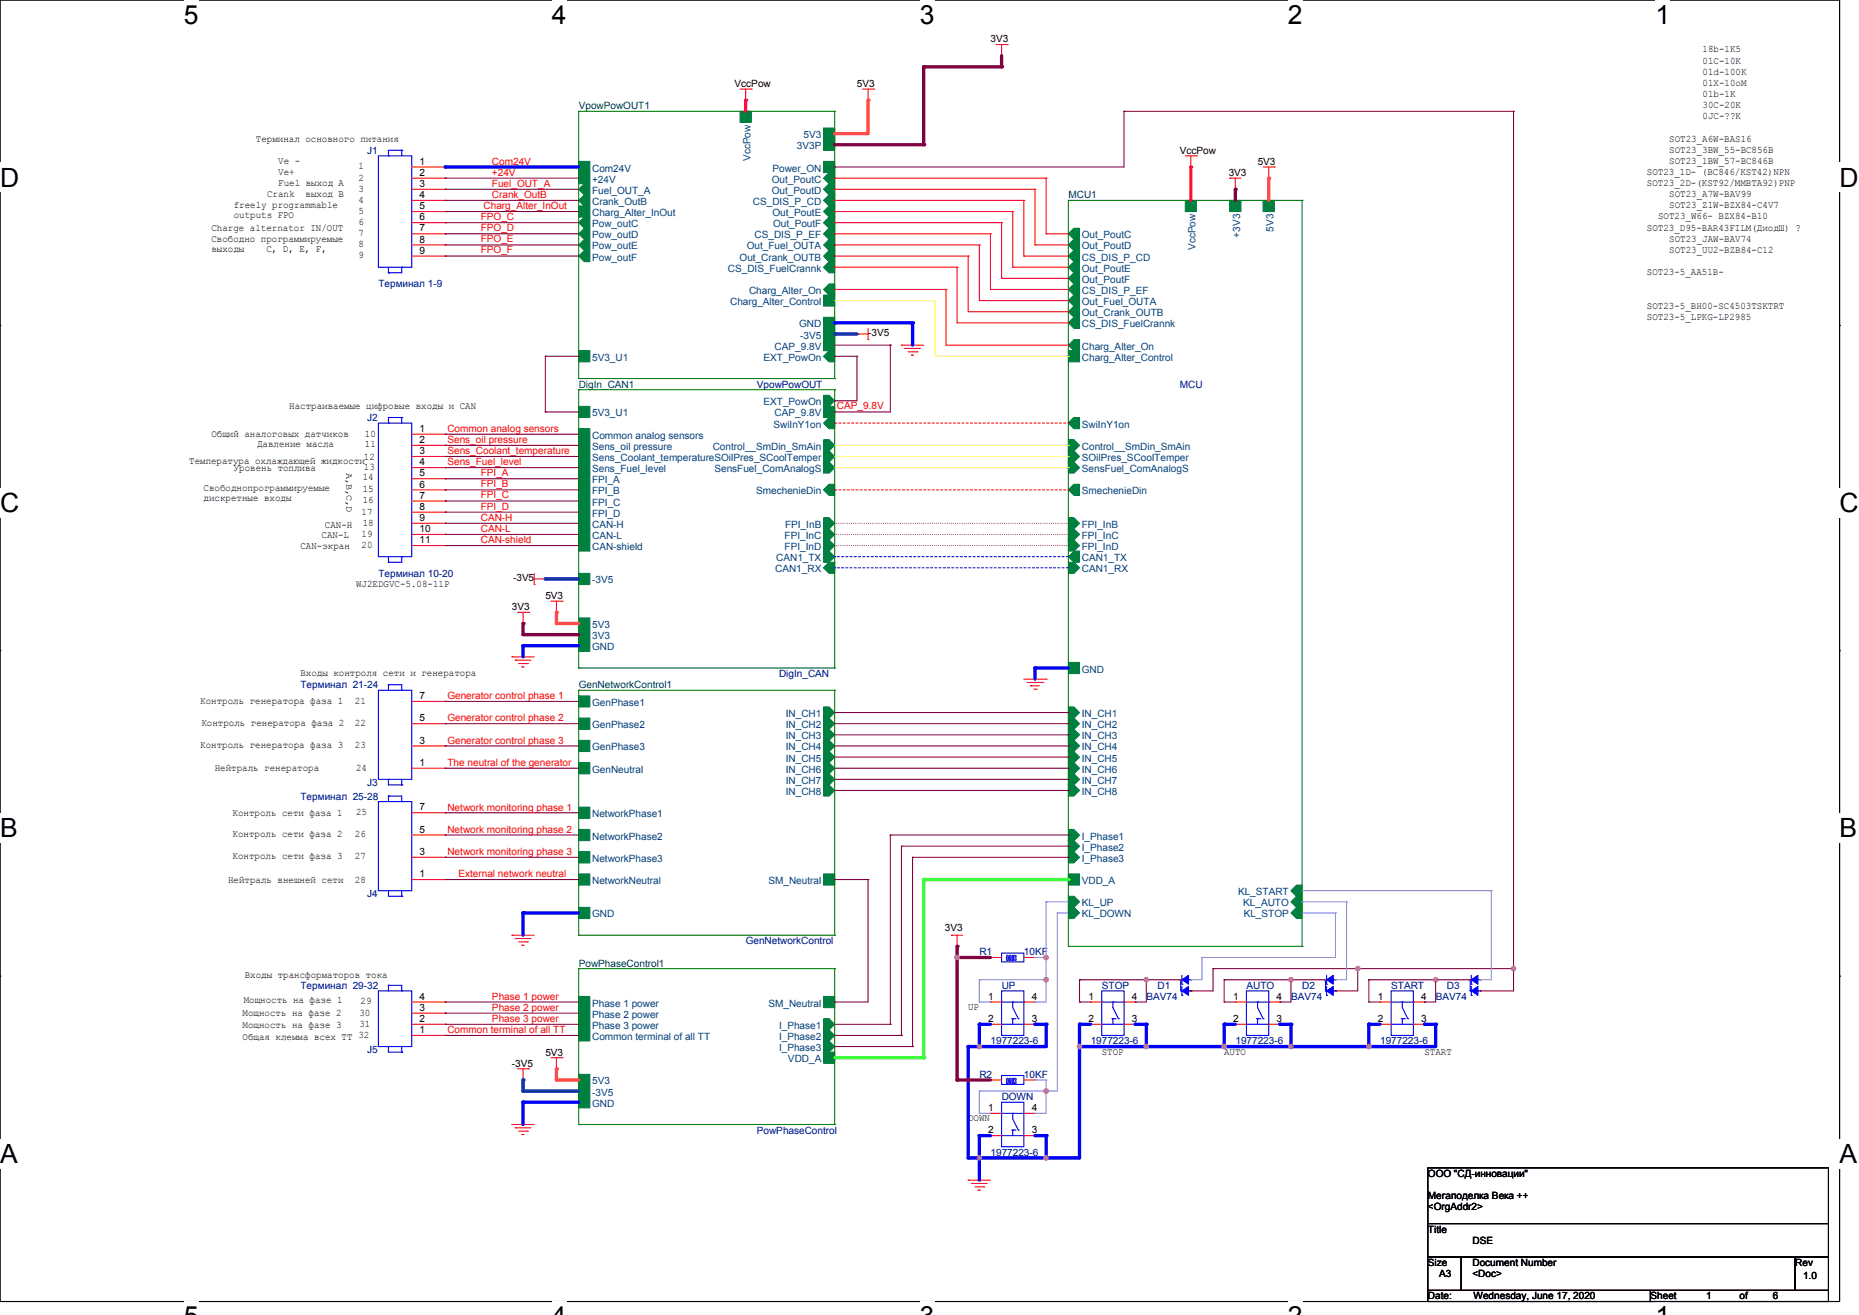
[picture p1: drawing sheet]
<svg xmlns="http://www.w3.org/2000/svg" width="297mm" height="210mm" viewBox="0 0 297 210" stroke-linecap="round" stroke-linejoin="round" font-family="sans-serif">
<defs><g id="words">
<g font-size="4.2">
<text x="29.4" y="3.8">5</text>
<text x="88.2" y="3.8">4</text>
<text x="147" y="3.8">3</text>
<text x="205.7" y="3.8">2</text>
<text x="264.5" y="3.8">1</text>
<text x="0" y="29.8">D</text>
<text x="293.9" y="29.8">D</text>
<text x="0" y="81.8">C</text>
<text x="293.9" y="81.8">C</text>
<text x="0" y="133.7">B</text>
<text x="293.9" y="133.7">B</text>
<text x="0" y="185.7">A</text>
<text x="293.9" y="185.7">A</text>
</g>
<g font-size="1.6">
<text x="158.3" y="6.8">3V3</text>
<text x="272" y="11.9">01d-100K</text>
<text x="272" y="10.2">01C-10K</text>
<text x="272" y="8.4">18b-1K5</text>
<text x="117.4" y="13.9">VccPow</text>
<text x="136.9" y="13.9">5V3</text>
<text x="272" y="15.5">01b-1K</text>
<text x="272" y="13.7">01X-10oM</text>
<text x="272" y="17.3">30C-20K</text>
<text x="40.9" y="22.6">Терминал основного питания</text>
<text x="266.7" y="22.6">SOT23_A6W-BAS16</text>
<text x="272" y="19">0JC-??K</text>
<text x="44.4" y="26.2">Ve -</text>
<text x="44.4" y="27.9">Ve+</text>
<text x="44.4" y="29.7">Fuel выход А</text>
<text x="57.3" y="27.1">1</text>
<text x="57.3" y="28.8">2</text>
<text x="67" y="26.3">1</text>
<text x="67" y="28.1">2</text>
<text x="67" y="29.9">3</text>
<text x="188.5" y="24.6">VccPow</text>
<text x="196.3" y="28.1">3V3</text>
<text x="200.9" y="26.3">5V3</text>
<text x="263.1" y="27.9">SOT23_1D- (BC846/KST42)NPN</text>
<text x="263.1" y="29.7">SOT23_2D-(KST92/MMBTA92)PNP</text>
<text x="266.7" y="26.2">SOT23_1BW_57-BC846B</text>
<text x="266.7" y="24.4">SOT23_3BW_55-BC856B</text>
<text x="37.3" y="33.3">freely programmable</text>
<text x="37.3" y="34.9">outputs FPO</text>
<text x="42.7" y="31.5">Crank</text>
<text x="48.8" y="31.5">выход В</text>
<text x="57.3" y="30.6">3</text>
<text x="57.3" y="32.4">4</text>
<text x="57.3" y="34.2">5</text>
<text x="57.3" y="35.9">6</text>
<text x="67" y="31.6">4</text>
<text x="67" y="33.4">5</text>
<text x="67" y="35.2">6</text>
<text x="264.9" y="35.1">SOT23_W66- BZX84-B10</text>
<text x="266.7" y="31.5">SOT23_A7W-BAV99</text>
<text x="266.7" y="33.3">SOT23_Z1W-BZX84-C4V7</text>
<text x="33.8" y="36.8">Charge alternator IN/OUT</text>
<text x="33.8" y="38.6">Свободно программируемые</text>
<text x="33.8" y="40.2">выходы</text>
<text x="42.6" y="40.2">C, D, E, F,</text>
<text x="57.3" y="37.7">7</text>
<text x="57.3" y="39.5">8</text>
<text x="57.3" y="41.3">9</text>
<text x="67" y="37">7</text>
<text x="67" y="38.7">8</text>
<text x="67" y="40.5">9</text>
<text x="263.1" y="36.8">SOT23_D95-BAR43FILM(ДиодШ) ?</text>
<text x="266.7" y="38.6">SOT23_JAW-BAV74</text>
<text x="266.7" y="40.4">SOT23_UU2-BZB84-C12</text>
<text x="263.1" y="43.9">SOT23-5_AA51B-</text>
<text x="138.7" y="53.7">-3V5</text>
<text x="263.1" y="49.3">SOT23-5_BH00-SC4503TSKTRT</text>
<text x="263.1" y="51.1">SOT23-5_LPKG-LP2985</text>
<text x="46.2" y="65.3">Настраиваемые цифровые входы и CAN</text>
<text x="33.8" y="69.7">Общий аналоговых датчиков</text>
<text x="41.1" y="71.3">Давление масла</text>
<text x="58.3" y="69.7">10</text>
<text x="58.3" y="71.3">11</text>
<text x="67" y="69">1</text>
<text x="67" y="70.7">2</text>
<text x="30.2" y="74.2">Температура охлаждающей жидкости</text>
<text x="37.3" y="75.2">Уровень топлива</text>
<text x="58" y="76.7">14</text>
<text x="58.1" y="73.5">12</text>
<text x="58.1" y="75.1">13</text>
<text x="67" y="72.5">3</text>
<text x="67" y="74.3">4</text>
<text x="67" y="76.1">5</text>
<text x="67" y="77.9">6</text>
<text x="32.5" y="78.4">Свободнопрограммируемые</text>
<text x="32.5" y="80">дискретные входы</text>
<text x="57.8" y="82.2">17</text>
<text x="58" y="78.6">15</text>
<text x="58" y="80.4">16</text>
<text x="58" y="83.9">18</text>
<text x="67" y="79.6">7</text>
<text x="67" y="81.4">8</text>
<text x="67" y="83.2">9</text>
<text x="48" y="87.7">CAN-экран</text>
<text x="51.4" y="85.9">CAN-L</text>
<text x="51.9" y="84.3">CAN-H</text>
<text x="57.8" y="85.7">19</text>
<text x="57.8" y="87.5">20</text>
<text x="67" y="85">10</text>
<text x="67" y="86.8">11</text>
<text x="56.9" y="93.7">WJ2EDGVC-5.08-11P</text>
<text x="82" y="92.8">-3V5</text>
<text x="87.1" y="95.7">5V3</text>
<text x="81.8" y="97.5">3V3</text>
<text x="48" y="107.9">Входы контроля сети и генератора</text>
<text x="32" y="112.4">Контроль генератора фаза 1</text>
<text x="56.7" y="112.4">21</text>
<text x="67" y="111.6">7</text>
<text x="32" y="119.5">Контроль генератора фаза 3</text>
<text x="32.2" y="116">Контроль генератора фаза 2</text>
<text x="56.7" y="116">22</text>
<text x="56.7" y="119.5">23</text>
<text x="67" y="118.8">3</text>
<text x="67" y="115.2">5</text>
<text x="34.3" y="123.1">Нейтраль генератора</text>
<text x="56.9" y="123.1">24</text>
<text x="67" y="122.3">1</text>
<text x="37.2" y="130.4">Контроль сети фаза 1</text>
<text x="56.9" y="130.2">25</text>
<text x="67" y="129.4">7</text>
<text x="37.2" y="133.7">Контроль сети фаза 2</text>
<text x="37.2" y="137.1">Контроль сети фаза 3</text>
<text x="56.7" y="133.7">26</text>
<text x="56.7" y="137.1">27</text>
<text x="67" y="136.5">3</text>
<text x="67" y="133">5</text>
<text x="36.4" y="141">Нейтраль внешней сети</text>
<text x="56.7" y="141">28</text>
<text x="67" y="140.1">1</text>
<text x="151" y="148.7">3V3</text>
<text x="38.9" y="160.2">Мощность на фазе 1</text>
<text x="39.1" y="156.1">Входы трансформаторов тока</text>
<text x="57.6" y="160.4">29</text>
<text x="67" y="161.4">3</text>
<text x="67" y="159.6">4</text>
<text x="154.7" y="161.3">UP</text>
<text x="157.9" y="159.6">1</text>
<text x="164.8" y="159.6">4</text>
<text x="173.9" y="159.6">1</text>
<text x="180.8" y="159.6">4</text>
<text x="197" y="159.6">1</text>
<text x="204" y="159.6">4</text>
<text x="220.1" y="159.6">1</text>
<text x="227.1" y="159.6">4</text>
<text x="38.8" y="162.2">Мощность на фазе 2</text>
<text x="38.8" y="164.1">Мощность на фазе 3</text>
<text x="38.8" y="166.1">Общая клемма всех ТТ 32</text>
<text x="57.4" y="162.2">30</text>
<text x="57.4" y="164">31</text>
<text x="67" y="165">1</text>
<text x="67" y="163.2">2</text>
<text x="157.9" y="163.2">2</text>
<text x="164.8" y="163.2">3</text>
<text x="173.9" y="163.2">2</text>
<text x="180.8" y="163.2">3</text>
<text x="197" y="163.2">2</text>
<text x="204" y="163.2">3</text>
<text x="220.1" y="163.2">2</text>
<text x="227.1" y="163.2">3</text>
<text x="81.8" y="170.4">-3V5</text>
<text x="87.1" y="168.6">5V3</text>
<text x="176" y="168.4">STOP</text>
<text x="195.6" y="168.4">AUTO</text>
<text x="227.6" y="168.4">START</text>
<text x="154.7" y="179.1">DOWN</text>
<text x="157.9" y="177.4">1</text>
<text x="164.8" y="177.4">4</text>
<text x="157.9" y="181">2</text>
<text x="164.8" y="181">3</text>
<text x="228.1" y="187.9">ООО &quot;СД-инновации&quot;</text>
<text x="228.1" y="191.5">Мегаподелка Века ++</text>
<text x="228.1" y="196.8">Title</text>
<text x="228.1" y="193.3">&lt;OrgAddr2&gt;</text>
<text x="228.1" y="202.2">Size</text>
<text x="229.9" y="204">A3</text>
<text x="235.2" y="202.2">Document Number</text>
<text x="235.2" y="204">&lt;Doc&gt;</text>
<text x="235.2" y="198.6">DSE</text>
<text x="286.8" y="202.2">Rev</text>
<text x="228.1" y="207.5">Date:</text>
<text x="235.4" y="207.5">Wednesday, June 17, 2020</text>
<text x="263.7" y="207.5">Sheet</text>
<text x="272.6" y="207.5">1</text>
<text x="277.9" y="207.5">of</text>
<text x="283.3" y="207.5">6</text>
<text x="288.1" y="204.3">1.0</text>
</g>
<g font-size="1.6" fill="#004040">
<text x="92.5" y="17.4">VpowPowOUT1</text>
<text x="170.7" y="31.7">MCU1</text>
<text x="92.5" y="61.9">DigIn_CAN1</text>
<text x="92.5" y="109.9">GenNetworkControl1</text>
<text x="92.5" y="154.3">PowPhaseControl1</text>
</g>
<g font-size="1.6" fill="#004080">
<text x="127.3" y="23.8">3V3P</text>
<text x="128.4" y="22.1">5V3</text>
<text x="94.6" y="27.4">Com24V</text>
<text x="94.6" y="29.2">+24V</text>
<text x="119.9" y="25.7" transform="rotate(-90 119.9 25.7)">VccPow</text>
<text x="123.3" y="29.2">Out_PoutC</text>
<text x="123.4" y="27.4">Power_ON</text>
<text x="94.6" y="30.9">Fuel_OUT_A</text>
<text x="94.6" y="32.7">Crank_OutB</text>
<text x="94.6" y="34.5">Charg_Alter_InOut</text>
<text x="120.3" y="32.7">CS_DIS_P_CD</text>
<text x="123.3" y="30.9">Out_PoutD</text>
<text x="123.4" y="34.5">Out_PoutE</text>
<text x="94.6" y="36.3">Pow_outC</text>
<text x="94.6" y="38.1">Pow_outD</text>
<text x="94.6" y="39.8">Pow_outE</text>
<text x="94.6" y="41.6">Pow_outF</text>
<text x="118.2" y="41.6">Out_Crank_OUTB</text>
<text x="119.3" y="39.8">Out_Fuel_OUTA</text>
<text x="120.6" y="38.1">CS_DIS_P_EF</text>
<text x="123.5" y="36.3">Out_PoutF</text>
<text x="172.8" y="41.6">CS_DIS_P_CD</text>
<text x="172.8" y="38.1">Out_PoutC</text>
<text x="172.8" y="39.8">Out_PoutD</text>
<text x="191" y="39.9" transform="rotate(-90 191 39.9)">VccPow</text>
<text x="198.1" y="37.9" transform="rotate(-90 198.1 37.9)">+3V3</text>
<text x="203.4" y="37" transform="rotate(-90 203.4 37)">5V3</text>
<text x="116.3" y="43.4">CS_DIS_FuelCrannk</text>
<text x="119.7" y="46.9">Charg_Alter_On</text>
<text x="172.8" y="46.9">CS_DIS_P_EF</text>
<text x="172.8" y="43.4">Out_PoutE</text>
<text x="172.8" y="45.2">Out_PoutF</text>
<text x="116.6" y="48.7">Charg_Alter_Control</text>
<text x="127.7" y="52.3">GND</text>
<text x="172.8" y="52.3">CS_DIS_FuelCrannk</text>
<text x="172.8" y="48.7">Out_Fuel_OUTA</text>
<text x="172.8" y="50.5">Out_Crank_OUTB</text>
<text x="94.6" y="57.6">5V3_U1</text>
<text x="122" y="57.6">EXT_PowOn</text>
<text x="123.8" y="55.8">CAP_9.8V</text>
<text x="127.8" y="54.1">-3V5</text>
<text x="172.8" y="57.6">Charg_Alter_Control</text>
<text x="172.8" y="55.8">Charg_Alter_On</text>
<text x="122" y="64.7">EXT_PowOn</text>
<text x="94.6" y="70.1">Common analog sensors</text>
<text x="94.6" y="71.8">Sens_oil pressure</text>
<text x="94.6" y="66.5">5V3_U1</text>
<text x="113.9" y="71.8">Control__SmDin_SmAin</text>
<text x="123.6" y="68.3">SwiInY1on</text>
<text x="123.8" y="66.5">CAP_9.8V</text>
<text x="172.8" y="71.8">Control__SmDin_SmAin</text>
<text x="172.8" y="68.3">SwiInY1on</text>
<text x="94.6" y="73.6">Sens_Coolant_temperatureSOilPres_SCoolTemper</text>
<text x="94.6" y="75.4">Sens_Fuel_level</text>
<text x="94.6" y="77.2">FPI_A</text>
<text x="114.1" y="75.4">SensFuel_ComAnalogS</text>
<text x="172.8" y="75.4">SensFuel_ComAnalogS</text>
<text x="172.8" y="73.6">SOilPres_SCoolTemper</text>
<text x="94.6" y="79">FPI_B</text>
<text x="94.6" y="80.7">FPI_C</text>
<text x="94.6" y="82.5">FPI_D</text>
<text x="120.8" y="79">SmechenieDin</text>
<text x="172.8" y="79">SmechenieDin</text>
<text x="94.6" y="84.3">CAN-H</text>
<text x="94.6" y="86.1">CAN-L</text>
<text x="94.6" y="87.8">CAN-shield</text>
<text x="124" y="89.6">CAN1_TX</text>
<text x="125.4" y="86.1">FPI_InC</text>
<text x="125.4" y="87.8">FPI_InD</text>
<text x="125.4" y="84.3">FPI_InB</text>
<text x="172.8" y="89.6">CAN1_TX</text>
<text x="172.8" y="84.3">FPI_InB</text>
<text x="172.8" y="86.1">FPI_InC</text>
<text x="172.8" y="87.8">FPI_InD</text>
<text x="94.6" y="93.2">-3V5</text>
<text x="123.8" y="91.4">CAN1_RX</text>
<text x="172.8" y="91.4">CAN1_RX</text>
<text x="94.6" y="100.3">5V3</text>
<text x="94.6" y="103.8">GND</text>
<text x="94.6" y="102.1">3V3</text>
<text x="172.8" y="107.4">GND</text>
<text x="94.6" y="112.7">GenPhase1</text>
<text x="94.6" y="116.3">GenPhase2</text>
<text x="94.6" y="119.8">GenPhase3</text>
<text x="125.5" y="114.5">IN_CH1</text>
<text x="125.5" y="116.3">IN_CH2</text>
<text x="125.5" y="118.1">IN_CH3</text>
<text x="125.5" y="119.8">IN_CH4</text>
<text x="172.8" y="114.5">IN_CH1</text>
<text x="172.8" y="116.3">IN_CH2</text>
<text x="172.8" y="118.1">IN_CH3</text>
<text x="172.8" y="119.8">IN_CH4</text>
<text x="94.6" y="123.4">GenNeutral</text>
<text x="125.5" y="121.6">IN_CH5</text>
<text x="125.5" y="123.4">IN_CH6</text>
<text x="125.5" y="125.2">IN_CH7</text>
<text x="172.8" y="121.6">IN_CH5</text>
<text x="172.8" y="123.4">IN_CH6</text>
<text x="172.8" y="125.2">IN_CH7</text>
<text x="94.6" y="130.5">NetworkPhase1</text>
<text x="125.5" y="127">IN_CH8</text>
<text x="172.8" y="127">IN_CH8</text>
<text x="94.6" y="134.1">NetworkPhase2</text>
<text x="94.6" y="137.6">NetworkPhase3</text>
<text x="172.8" y="134.1">I_Phase1</text>
<text x="172.8" y="135.8">I_Phase2</text>
<text x="172.8" y="137.6">I_Phase3</text>
<text x="94.6" y="141.2">NetworkNeutral</text>
<text x="122.8" y="141.2">SM_Neutral</text>
<text x="172.8" y="141.2">VDD_A</text>
<text x="197.8" y="143">KL_START</text>
<text x="94.6" y="146.5">GND</text>
<text x="172.8" y="144.7">KL_UP</text>
<text x="172.8" y="146.5">KL_DOWN</text>
<text x="198.6" y="144.7">KL_AUTO</text>
<text x="198.7" y="146.5">KL_STOP</text>
<text x="94.6" y="160.7">Phase 1 power</text>
<text x="122.8" y="160.7">SM_Neutral</text>
<text x="94.6" y="162.5">Phase 2 power</text>
<text x="94.6" y="164.3">Phase 3 power</text>
<text x="94.6" y="166.1">Common terminal of all TT</text>
<text x="124.5" y="164.3">I_Phase1</text>
<text x="124.5" y="166.1">I_Phase2</text>
<text x="124.5" y="167.9">I_Phase3</text>
<text x="94.6" y="173.2">5V3</text>
<text x="125.9" y="169.6">VDD_A</text>
<text x="94.6" y="175">-3V5</text>
<text x="94.6" y="176.7">GND</text>
</g>
<g font-size="1.6" fill="#000080">
<text x="58.7" y="24.6">J1</text>
<text x="60.5" y="45.9">Терминал 1-9</text>
<text x="120.9" y="61.9">VpowPowOUT</text>
<text x="188.5" y="61.9">MCU</text>
<text x="58.7" y="67.2">J2</text>
<text x="60.5" y="92.1">Терминал 10-20</text>
<text x="48" y="109.9">Терминал 21-24</text>
<text x="124.5" y="108.1">DigIn_CAN</text>
<text x="58.7" y="125.5">J3</text>
<text x="48" y="127.7">Терминал 25-28</text>
<text x="58.7" y="143.3">J4</text>
<text x="119.1" y="150.8">GenNetworkControl</text>
<text x="156.5" y="152.6">R1</text>
<text x="163.6" y="152.6">10KF</text>
<text x="48" y="157.9">Терминал 29-32</text>
<text x="160" y="157.9">UP</text>
<text x="176" y="157.9">STOP</text>
<text x="183.1" y="159.7">BAV74</text>
<text x="184.9" y="157.9">D1</text>
<text x="199.2" y="157.9">AUTO</text>
<text x="206.3" y="159.7">BAV74</text>
<text x="208" y="157.9">D2</text>
<text x="222.3" y="157.9">START</text>
<text x="229.4" y="159.7">BAV74</text>
<text x="231.2" y="157.9">D3</text>
<text x="158.3" y="166.8">1977223-6</text>
<text x="174.3" y="166.8">1977223-6</text>
<text x="197.4" y="166.8">1977223-6</text>
<text x="220.5" y="166.8">1977223-6</text>
<text x="58.7" y="168.2">J5</text>
<text x="156.5" y="172.1">R2</text>
<text x="163.6" y="172.1">10KF</text>
<text x="160" y="175.7">DOWN</text>
<text x="120.9" y="181">PowPhaseControl</text>
<text x="158.3" y="184.6">1977223-6</text>
</g>
<g font-size="1.6" fill="#f00">
<text x="78.6" y="26.3">Com24V</text>
<text x="78.6" y="28.1">+24V</text>
<text x="78.6" y="29.8">Fuel_OUT_A</text>
<text x="76.8" y="35.1">FPO_C</text>
<text x="77.3" y="33.4">Charg_Alter_InOut</text>
<text x="78.6" y="31.6">Crank_OutB</text>
<text x="76.8" y="36.9">FPO_D</text>
<text x="76.8" y="38.7">FPO_E</text>
<text x="76.8" y="40.5">FPO_F</text>
<text x="133.7" y="65.4">CAP_9.8V</text>
<text x="71.5" y="69">Common analog sensors</text>
<text x="71.5" y="70.7">Sens_oil pressure</text>
<text x="71.5" y="72.5">Sens_Coolant_temperature</text>
<text x="71.5" y="74.3">Sens_Fuel_level</text>
<text x="76.8" y="76">FPI_A</text>
<text x="76.8" y="77.8">FPI_B</text>
<text x="76.8" y="79.6">FPI_C</text>
<text x="76.8" y="81.4">FPI_D</text>
<text x="76.8" y="83.2">CAN-H</text>
<text x="76.8" y="85">CAN-L</text>
<text x="76.8" y="86.8">CAN-shield</text>
<text x="71.5" y="111.7">Generator control phase 1</text>
<text x="71.5" y="115.2">Generator control phase 2</text>
<text x="71.5" y="118.8">Generator control phase 3</text>
<text x="71.5" y="122.3">The neutral of the generator</text>
<text x="71.5" y="129.4">Network monitoring phase 1</text>
<text x="71.5" y="133">Network monitoring phase 2</text>
<text x="71.5" y="136.5">Network monitoring phase 3</text>
<text x="73.3" y="140.1">External network neutral</text>
<text x="78.6" y="159.7">Phase 1 power</text>
<text x="78.6" y="161.4">Phase 2 power</text>
<text x="71.5" y="165">Common terminal of all TT</text>
<text x="78.6" y="163.2">Phase 3 power</text>
</g>
<text font-size="1.5" x="55.3" y="75.6" transform="rotate(90 55.3 75.6)">А,В,С,D</text>
<g font-size="1.4" fill="#00f">
<text x="160.7" y="153.5">0603</text>
<text x="160.7" y="173.1">0603</text>
</g>
</g></defs>
<path d="M0 0h293.9v207.8h-293.9z" fill="none" stroke="#000" stroke-width=".17"/>
<g fill="#fff">
<path d="M29.4 0h2.3v4.7h-2.3z"/>
<path d="M29.4 207.8h2.3v2.2h-2.3z"/>
</g>
<path d="M58.8 0h.1M58.8 207.8h.1" fill="none" stroke="#000" stroke-width=".17"/>
<g fill="#fff">
<path d="M88.2 0h2.3v4.7h-2.3z"/>
<path d="M88.2 207.8h2.3v2.2h-2.3z"/>
</g>
<path d="M117.6 0h.1M117.6 207.8h.1" fill="none" stroke="#000" stroke-width=".17"/>
<g fill="#fff">
<path d="M146.9 0h2.4v4.7h-2.4z"/>
<path d="M146.9 207.8h2.4v2.2h-2.4z"/>
</g>
<path d="M176.3 0h.1M176.3 207.8h.1" fill="none" stroke="#000" stroke-width=".17"/>
<g fill="#fff">
<path d="M205.7 0h2.4v4.7h-2.4z"/>
<path d="M205.7 207.8h2.4v2.2h-2.4z"/>
</g>
<path d="M235.1 0h.1M235.1 207.8h.1" fill="none" stroke="#000" stroke-width=".17"/>
<g fill="#fff">
<path d="M264.5 0h2.4v4.7h-2.4z"/>
<path d="M264.5 207.8h2.4v2.2h-2.4z"/>
<path d="M0 26h3.1v4.7h-3.1z"/>
<path d="M293.9 26h3.1v4.7h-3.1z"/>
<path d="M0 77.9h3.1v4.8h-3.1z"/>
<path d="M293.9 77.9h3.1v4.8h-3.1z"/>
</g>
<path d="M0 52h.1M293.9 52h.1" fill="none" stroke="#000" stroke-width=".17"/>
<g fill="#fff">
<path d="M0 129.9h2.8v4.7h-2.8z"/>
<path d="M293.9 129.9h2.8v4.7h-2.8z"/>
</g>
<path d="M0 103.9h.1M293.9 103.9h.1" fill="none" stroke="#000" stroke-width=".17"/>
<g fill="#fff">
<path d="M0 181.9h2.8v4.7h-2.8z"/>
<path d="M293.9 181.9h2.8v4.7h-2.8z"/>
</g>
<path d="M0 155.9h.1M293.9 155.9h.1M228.1 186.5h64v8.9h-64zM228.1 195.4h64v5.3h-64zM228.1 200.7h5.3v5.4h-5.3zM228.1 206.1h35.6v1.7h-35.6zM233.4 200.7h53.4v5.4h-53.4zM263.7 206.1h28.4v1.7h-28.4zM286.8 200.7h5.3v5.4h-5.3z" fill="none" stroke="#000" stroke-width=".17"/>
<g fill="none" stroke="#f00" stroke-width=".17">
<path d="M118.2 14.2h1.8M119.1 16h.1M119.1 14.2v1.8M120 14.2h.1M137.8 14.2h1.8M138.7 16h.1M138.7 14.2v1.8M139.6 14.2h.1M159.1 7.1h1.8M160 8.9h.1M160 7.1v1.8M160.9 7.1h.1"/>
<path d="M65.8 28.4h5.3M65.8 26.7h5.3M65.8 30.2h5.3M65.8 32h5.3M65.8 33.8h5.3M65.8 35.6h5.3M65.8 37.3h5.3M65.8 39.1h5.3M71.1 26.7h.1M71.1 28.4h.1M71.1 30.2h.1M71.1 32h.1"/>
<path d="M71.1 33.8h.1M71.1 35.6h.1M71.1 37.3h.1M71.1 39.1h.1M133.3 37.3h.1M133.3 35.6h.1M133.3 33.8h.1M133.3 32h.1M133.3 30.2h.1M133.3 28.4h.1M133.3 28.4h33.8M133.3 30.2h32.1"/>
<path d="M133.3 32h30.3M133.3 33.8h28.5M133.3 35.6h26.7M133.3 37.3h24.9M189.4 24.9h1.7M190.2 26.7h.1M190.2 24.9v1.8M191.1 24.9h.1M196.5 28.4h.1M196.5 28.4h1.7M197.4 30.2h.1M197.4 28.4v1.8"/>
<path d="M201.8 26.7h1.8M202.7 28.4h.1M202.7 26.7v1.7M203.6 26.7h.1M65.8 40.9h5.3M71.1 40.9h.1M136.9 53.3h.1M136.9 53.3h1.8M138.7 54.2h.1M138.7 52.5v1.7M144 55.1h.1M144 55.1h3.6"/>
<path d="M144.5 55.6h.1M144.5 55.6h2.5M145.1 56.2h1.4M145.6 56.7h.1M145.6 56.7h.4M146.5 56.2h.1M65.8 69.3h5.3M65.8 71.1h5.3M65.8 72.9h5.3M65.8 74.7h5.3M65.8 76.5h5.3M65.8 78.2h5.3"/>
<path d="M71.1 69.3h.1M71.1 71.1h.1M71.1 72.9h.1M71.1 74.7h.1M71.1 76.5h.1M71.1 78.2h.1M65.8 80h5.3M65.8 81.8h5.3M65.8 83.6h5.3M65.8 85.3h5.3M65.8 87.1h5.3M71.1 80h.1"/>
<path d="M71.1 81.8h.1M71.1 83.6h.1M71.1 85.3h.1M71.1 87.1h.1M82.7 97.8h1.8M83.6 99.6h.1M83.6 97.8v1.8M84.5 97.8h.1M85.3 93.3h.1M85.3 92.5h1.8M85.3 91.6v1.7M87.1 92.5h.1"/>
<path d="M88 96h1.8M88.9 97.8h.1M88.9 96v1.8M89.8 96h.1M65.8 119.1h5.3M65.8 115.6h5.3M65.8 112h5.3M71.1 119.1h.1M71.1 115.6h.1M71.1 112h.1M81.8 104.9h.1M81.8 104.9h3.5"/>
<path d="M82.3 105.4h.1M82.3 105.4h2.5M82.9 106h1.4M83.4 106.5h.1M83.4 106.5h.3M84.3 106h.1M163.6 108.5h3.5M164.1 109h2.5M164.6 109.5h.1M164.6 109.5h1.5M165.2 110.1h.3M165.5 110.1h.1"/>
<path d="M166.6 109h.1M167.1 108.5h.1M65.8 122.7h5.3M65.8 136.9h5.3M65.8 133.3h5.3M65.8 129.8h5.3M71.1 122.7h.1M71.1 136.9h.1M71.1 133.3h.1M71.1 129.8h.1M65.8 140.5h5.3M71.1 140.5h.1"/>
<path d="M81.8 149.4h.1M81.8 149.4h3.5M82.3 149.9h.1M82.3 149.9h2.5M82.9 150.4h1.4M83.4 151h.1M83.4 151h.3M84.3 150.4h.1M152 149.4h.1M152 149.4h1.8M152.9 151.1h.1M152.9 149.4v1.7"/>
<path d="M158.2 152.9h.1M158.2 152.9h1.8M163.6 152.9h1.8M165.4 152.9h.1M188.5 156.5h.1M190.2 156.5h.1M190.2 158.2h.1M211.6 156.5h.1M213.4 156.5h.1M213.4 158.2h.1M234.7 156.5h.1M236.5 156.5h.1"/>
<path d="M236.5 158.2h.1M65.8 160h5.3M65.8 163.6h5.3M65.8 165.4h5.3M65.8 161.8h5.3M71.1 165.4h.1M71.1 163.6h.1M71.1 161.8h.1M71.1 160h.1M81.8 179.6h.1M81.8 179.6h3.5M82.7 170.7h1.8"/>
<path d="M83.6 172.5h.1M83.6 170.7v1.8M84.5 170.7h.1M88 168.9h1.8M88.9 170.7h.1M88.9 168.9v1.8M89.8 168.9h.1M158.2 172.5h.1M158.2 160h.1M158.2 163.6h.1M158.2 177.8h.1M158.2 160h1.8"/>
<path d="M158.2 163.6h1.8M158.2 172.5h1.8M158.2 177.8h1.8M163.6 160h1.8M163.6 163.6h1.8M163.6 172.5h1.8M163.6 177.8h1.8M165.4 172.5h.1M165.4 163.6h.1M165.4 160h.1M165.4 177.8h.1M174.2 160h.1"/>
<path d="M174.2 163.6h.1M174.2 160h1.8M174.2 163.6h1.8M179.6 160h1.8M179.6 163.6h1.8M181.4 163.6h.1M181.4 160h.1M197.4 160h.1M197.4 163.6h.1M197.4 160h1.7M197.4 163.6h1.7M202.7 160h1.8"/>
<path d="M202.7 163.6h1.8M204.5 163.6h.1M204.5 160h.1M220.5 160h.1M220.5 163.6h.1M220.5 160h1.7M220.5 163.6h1.7M225.8 160h1.8M225.8 163.6h1.8M227.6 163.6h.1M227.6 160h.1M82.3 180.1h.1"/>
<path d="M82.3 180.1h2.5M82.9 180.6h1.4M83.4 181.2h.1M83.4 181.2h.3M84.3 180.6h.1M154.7 188.5h.1M154.7 188.5h3.5M155.2 189h.1M155.2 189h2.5M155.8 189.5h1.4M156.3 190.1h.1M156.3 190.1h.3"/>
<path d="M157.2 189.5h.1M158.2 181.4h.1M158.2 181.4h1.8M163.6 181.4h1.8M165.4 181.4h.1"/>
</g>
<g fill="none" stroke="#00f" stroke-width=".17">
<path d="M60.5 24.9h5.3v17.8h-5.3zM62.1 24.9h.1M64.2 24h.1M64.2 24h-2.1v.9M64.2 24v.9M62.1 43.6h.1M62.1 42.7v.9M64.2 42.7h.1M64.2 42.7v.9h-2.1M60.5 67.6h5.3v21.3h-5.3zM62.1 67.6h.1M64.2 66.7h.1"/>
<path d="M64.2 66.7h-2.1v.9M64.2 66.7v.9M62.1 89.8h.1M62.1 88.9v.9M64.2 88.9h.1M64.2 88.9v.9h-2.1M60.5 110.2h5.3v14.3h-5.3zM62.1 109.3h.1M62.1 109.3v.9M62.1 109.3h2.1v.9M64.2 110.2h.1M60.5 128h5.3v14.2h-5.3z"/>
<path d="M62.1 124.5h.1M62.1 127.1h.1M62.1 124.5v.8h2.1M62.1 127.1v.9M62.1 127.1h2.1v.9M64.2 125.3h.1M64.2 128h.1M64.2 124.5v.8M60.5 158.2h5.3v8.9h-5.3zM62.1 157.4h.1M62.1 142.2h.1M62.1 142.2v.9h2.1"/>
<path d="M62.1 157.4v.8M62.1 157.4h2.1v.8M64.2 158.2h.1M64.2 143.1h.1M64.2 142.2v.9M160 152.2h3.6v1.4h-3.6zM160 158.2h3.6v7.2h-3.6zM161.8 152.9h.1M176 158.2h3.6v7.2h-3.6zM188.5 156.5h.1M188.5 156.5h.3M188.6 158.2h.1"/>
<path d="M188.6 158.2h.2M188.6 156.5v1.7M188.8 157.2h.1M188.8 159h.1M188.8 158.2h.1M188.8 155.8v1.4M188.8 157.5v1.5M189.9 156.5h.1M189.9 158.2h.1M189.9 156.5h.3M189.9 158.2h.3M199.1 158.2h3.6v7.2h-3.6z"/>
<path d="M211.6 156.5h.1M211.6 156.5h.3M211.8 158.2h.1M211.8 156.5v1.7M211.9 157.2h.1M211.9 159h.1M211.9 158.2h.1M211.9 155.8v1.4M211.9 157.5v1.5M213 156.5h.1M213 158.2h.1M213 156.5h.4"/>
<path d="M213 158.2h.4M222.2 158.2h3.6v7.2h-3.6zM234.7 156.5h.1M234.7 156.5h.4M234.9 158.2h.1M234.9 158.2h.2M234.9 156.5v1.7M235.1 157.2h.1M235.1 159h.1M235.1 158.2h.1M235.1 155.8v1.4M235.1 157.5v1.5"/>
<path d="M236.1 156.5h.1M236.1 158.2h.1M236.1 156.5h.4M236.1 158.2h.4M62.1 167.1h.1M62.1 167.1v.9h2.1M64.2 168h.1M64.2 167.1v.9M160 171.8h3.6v1.4h-3.6zM160 176h3.6v7.1h-3.6zM160 160h3.6M160 163.6h3.6"/>
<path d="M160 177.8h3.6M161.6 162.7h.6M161.8 172.5h.1M161.8 160h.1M161.8 162.7h.1M161.8 177.8h.1M161.8 160v.9l.9 1.8M161.8 162.7v.9M161.8 177.8v.9l.9 1.8M162.2 162.7h.1M162.7 162.7h.1M163.6 160h.1"/>
<path d="M163.6 163.6h.1M163.6 177.8h.1M176 160h3.6M176 163.6h3.6M177.6 162.7h.6M177.8 160h.1M177.8 162.7h.1M177.8 160v.9l.9 1.8M177.8 162.7v.9M178.2 162.7h.1M178.7 162.7h.1M179.6 160h.1"/>
<path d="M179.6 163.6h.1M199.1 160h3.6M199.1 163.6h3.6M200.7 162.7h.6M200.9 160h.1M200.9 162.7h.1M200.9 160v.9l.9 1.8M200.9 162.7v.9M201.3 162.7h.1M201.8 162.7h.1M202.7 160h.1M202.7 163.6h.1"/>
<path d="M222.2 160h3.6M222.2 163.6h3.6M223.8 162.7h.6M224 160h.1M224 162.7h.1M224 160v.9l.9 1.8M224 162.7v.9M224.4 162.7h.1M224.9 162.7h.1M225.8 160h.1M225.8 163.6h.1M160 181.4h3.6"/>
<path d="M161.6 180.5h.6M161.8 180.5h.1M161.8 180.5v.9M162.2 180.5h.1M162.7 180.5h.1M163.6 181.4h.1"/>
</g>
<g fill="#008040" stroke="#008040" stroke-width=".17">
<path d="M92.5 68.5h1.7v1.7h-1.7z" fill-rule="evenodd"/>
<path d="M92.5 70.2h1.7v1.8h-1.7z" fill-rule="evenodd"/>
<path d="M92.5 72h1.7v1.8h-1.7z" fill-rule="evenodd"/>
<path d="M92.5 73.8h1.7v1.8h-1.7z" fill-rule="evenodd"/>
<path d="M92.5 75.6h1.7v1.7h-1.7z" fill-rule="evenodd"/>
<path d="M92.5 77.3h1.7v1.8h-1.7z" fill-rule="evenodd"/>
<path d="M92.5 79.1h1.7v1.8h-1.7z" fill-rule="evenodd"/>
<path d="M92.5 80.9h1.7v1.8h-1.7z" fill-rule="evenodd"/>
<path d="M92.5 82.7h1.7v1.8h-1.7z" fill-rule="evenodd"/>
<path d="M92.5 84.5h1.7v1.7h-1.7z" fill-rule="evenodd"/>
<path d="M92.5 86.2h1.7v1.8h-1.7z" fill-rule="evenodd"/>
<path d="M131.6 88h.9l.8 .9-.8 .9h-.9z" fill-rule="evenodd"/>
<path d="M92.5 102.2h1.7v1.8h-1.7z" fill-rule="evenodd"/>
<path d="M131.6 90.7l.9-.9h.8v1.8h-.8z" fill-rule="evenodd"/>
<path d="M92.5 100.5h1.7v1.7h-1.7z" fill-rule="evenodd"/>
<path d="M131.6 82.7h.9l.8 .9-.8 .9h-.9z" fill-rule="evenodd"/>
<path d="M131.6 84.5h.9l.8 .8-.8 .9h-.9z" fill-rule="evenodd"/>
<path d="M131.6 86.2h.9l.8 .9-.8 .9h-.9z" fill-rule="evenodd"/>
<path d="M92.5 98.7h1.7v1.8h-1.7z" fill-rule="evenodd"/>
<path d="M131.6 63.1h.9l.8 .9-.8 .9h-.9z" fill-rule="evenodd"/>
<path d="M132.5 77.3h.8v1.8h-.8l-.9-.9z" fill-rule="evenodd"/>
<path d="M131.6 70.2h.9l.8 .9-.8 .9h-.9z" fill-rule="evenodd"/>
<path d="M92.5 91.6h1.7v1.7h-1.7z" fill-rule="evenodd"/>
<path d="M131.6 73.8h.9l.8 .9-.8 .9h-.9z" fill-rule="evenodd"/>
<path d="M131.6 72h.9l.8 .9-.8 .9h-.9z" fill-rule="evenodd"/>
<path d="M131.6 67.6l.9-.9h.8v1.8h-.8z" fill-rule="evenodd"/>
<path d="M92.5 64.9h1.7v1.8h-1.7z" fill-rule="evenodd"/>
<path d="M131.6 64.9h1.7v1.8h-1.7z" fill-rule="evenodd"/>
<path d="M92.5 111.1h1.7v1.8h-1.7z" fill-rule="evenodd"/>
<path d="M92.5 114.7h1.7v1.8h-1.7z" fill-rule="evenodd"/>
<path d="M92.5 118.2h1.7v1.8h-1.7z" fill-rule="evenodd"/>
<path d="M92.5 121.8h1.7v1.8h-1.7z" fill-rule="evenodd"/>
<path d="M92.5 139.6h1.7v1.8h-1.7z" fill-rule="evenodd"/>
<path d="M92.5 128.9h1.7v1.8h-1.7z" fill-rule="evenodd"/>
<path d="M92.5 132.5h1.7v1.7h-1.7z" fill-rule="evenodd"/>
<path d="M92.5 136h1.7v1.8h-1.7z" fill-rule="evenodd"/>
<path d="M131.6 139.6h1.7v1.8h-1.7z" fill-rule="evenodd"/>
<path d="M92.5 144.9h1.7v1.8h-1.7z" fill-rule="evenodd"/>
<path d="M131.6 112.9h.9l.8 .9-.8 .9h-.9z" fill-rule="evenodd"/>
<path d="M131.6 114.7h.9l.8 .9-.8 .9h-.9z" fill-rule="evenodd"/>
<path d="M131.6 116.5h.9l.8 .8-.8 .9h-.9z" fill-rule="evenodd"/>
<path d="M131.6 118.2h.9l.8 .9-.8 .9h-.9z" fill-rule="evenodd"/>
<path d="M131.6 120h.9l.8 .9-.8 .9h-.9z" fill-rule="evenodd"/>
<path d="M131.6 121.8h.9l.8 .9-.8 .9h-.9z" fill-rule="evenodd"/>
<path d="M131.6 123.6h.9l.8 .9-.8 .8h-.9z" fill-rule="evenodd"/>
<path d="M131.6 125.3h.9l.8 .9-.8 .9h-.9z" fill-rule="evenodd"/>
<path d="M92.5 25.8h1.7v1.8h-1.7z" fill-rule="evenodd"/>
<path d="M92.5 27.6h1.7v1.7h-1.7z" fill-rule="evenodd"/>
<path d="M92.5 30.2l.8-.9h.9v1.8h-.9z" fill-rule="evenodd"/>
<path d="M92.5 32l.8-.9h.9v1.8h-.9z" fill-rule="evenodd"/>
<path d="M92.5 32.9h1.7v1.8h-1.7z" fill-rule="evenodd"/>
<path d="M92.5 35.6l.8-.9h.9v1.7h-.9z" fill-rule="evenodd"/>
<path d="M92.5 37.3l.8-.9h.9v1.8h-.9z" fill-rule="evenodd"/>
<path d="M92.5 39.1l.8-.9h.9v1.8h-.9z" fill-rule="evenodd"/>
<path d="M92.5 40.9l.8-.9h.9v1.8h-.9z" fill-rule="evenodd"/>
<path d="M131.6 25.8h1.7v1.8h-1.7z" fill-rule="evenodd"/>
<path d="M131.6 20.4h1.7v1.8h-1.7z" fill-rule="evenodd"/>
<path d="M131.6 52.5h1.7v1.7h-1.7z" fill-rule="evenodd"/>
<path d="M131.6 50.7h1.7v1.8h-1.7z" fill-rule="evenodd"/>
<path d="M131.6 56.9l.9-.9h.8v1.8h-.8z" fill-rule="evenodd"/>
<path d="M131.6 32l.9-.9h.8v1.8h-.8z" fill-rule="evenodd"/>
<path d="M131.6 37.3l.9-.9h.8v1.8h-.8z" fill-rule="evenodd"/>
<path d="M132.5 41.8h.8v1.8h-.8l-.9-.9z" fill-rule="evenodd"/>
<path d="M118.2 17.8h1.8v1.8h-1.8z" fill-rule="evenodd"/>
<path d="M131.6 47.1h1.7v1.8h-1.7z" fill-rule="evenodd"/>
<path d="M131.6 46.2l.9-.9h.8v1.8h-.8z" fill-rule="evenodd"/>
<path d="M131.6 28.4l.9-.8h.8v1.7h-.8z" fill-rule="evenodd"/>
<path d="M131.6 30.2l.9-.9h.8v1.8h-.8z" fill-rule="evenodd"/>
<path d="M132.5 32.9h.8v1.8h-.8l-.9-.9z" fill-rule="evenodd"/>
<path d="M132.5 34.7h.8v1.7h-.8l-.9-.8z" fill-rule="evenodd"/>
<path d="M131.6 39.1l.9-.9h.8v1.8h-.8z" fill-rule="evenodd"/>
<path d="M131.6 40.9l.9-.9h.8v1.8h-.8z" fill-rule="evenodd"/>
<path d="M131.6 22.2h1.7v1.8h-1.7z" fill-rule="evenodd"/>
<path d="M92.5 56h1.7v1.8h-1.7z" fill-rule="evenodd"/>
<path d="M131.6 54.2h1.7v1.8h-1.7z" fill-rule="evenodd"/>
<path d="M92.5 159.1h1.7v1.8h-1.7z" fill-rule="evenodd"/>
<path d="M92.5 160.9h1.7v1.8h-1.7z" fill-rule="evenodd"/>
<path d="M92.5 162.7h1.7v1.8h-1.7z" fill-rule="evenodd"/>
<path d="M92.5 164.5h1.7v1.7h-1.7z" fill-rule="evenodd"/>
<path d="M131.6 159.1h1.7v1.8h-1.7z" fill-rule="evenodd"/>
<path d="M92.5 171.6h1.7v1.8h-1.7z" fill-rule="evenodd"/>
<path d="M92.5 173.4h1.7v1.7h-1.7z" fill-rule="evenodd"/>
<path d="M92.5 175.1h1.7v1.8h-1.7z" fill-rule="evenodd"/>
<path d="M131.6 168h1.7v1.8h-1.7z" fill-rule="evenodd"/>
<path d="M131.6 162.7h.9l.8 .9-.8 .9h-.9z" fill-rule="evenodd"/>
<path d="M131.6 164.5h.9l.8 .9-.8 .8h-.9z" fill-rule="evenodd"/>
<path d="M131.6 166.2h.9l.8 .9-.8 .9h-.9z" fill-rule="evenodd"/>
<path d="M196.5 32h1.7v1.8h-1.7z" fill-rule="evenodd"/>
<path d="M170.7 105.8h1.8v1.8h-1.8z" fill-rule="evenodd"/>
<path d="M170.7 88.9l.9-.9h.9v1.8h-.9z" fill-rule="evenodd"/>
<path d="M170.7 89.8h.9l.9 .9-.9 .9h-.9z" fill-rule="evenodd"/>
<path d="M207.1 141.4h.9v1.7h-.9l-.9-.9z" fill-rule="evenodd"/>
<path d="M207.1 143.1h.9v1.8h-.9l-.9-.9z" fill-rule="evenodd"/>
<path d="M206.2 145.8l.9-.9h.9v1.8h-.9z" fill-rule="evenodd"/>
<path d="M170.7 143.1h.9l.9 .9-.9 .9h-.9z" fill-rule="evenodd"/>
<path d="M170.7 144.9h.9l.9 .9-.9 .9h-.9z" fill-rule="evenodd"/>
<path d="M170.7 82.7h.9l.9 .9-.9 .9h-.9z" fill-rule="evenodd"/>
<path d="M170.7 84.5h.9l.9 .8-.9 .9h-.9z" fill-rule="evenodd"/>
<path d="M170.7 86.2h.9l.9 .9-.9 .9h-.9z" fill-rule="evenodd"/>
<path d="M189.4 32h1.7v1.8h-1.7z" fill-rule="evenodd"/>
<path d="M170.7 40.9l.9-.9h.9v1.8h-.9z" fill-rule="evenodd"/>
<path d="M170.7 46.2l.9-.9h.9v1.8h-.9z" fill-rule="evenodd"/>
<path d="M170.7 51.6l.9-.9h.9v1.8h-.9z" fill-rule="evenodd"/>
<path d="M170.7 78.2l.9-.9h.9v1.8h-.9z" fill-rule="evenodd"/>
<path d="M170.7 56h1.8v1.8h-1.8z" fill-rule="evenodd"/>
<path d="M170.7 139.6h1.8v1.8h-1.8z" fill-rule="evenodd"/>
<path d="M170.7 70.2h.9l.9 .9-.9 .9h-.9z" fill-rule="evenodd"/>
<path d="M170.7 55.1l.9-.9h.9v1.8h-.9z" fill-rule="evenodd"/>
<path d="M170.7 73.8h.9l.9 .9-.9 .9h-.9z" fill-rule="evenodd"/>
<path d="M170.7 67.6l.9-.9h.9v1.8h-.9z" fill-rule="evenodd"/>
<path d="M170.7 72h.9l.9 .9-.9 .9h-.9z" fill-rule="evenodd"/>
<path d="M170.7 37.3l.9-.9h.9v1.8h-.9z" fill-rule="evenodd"/>
<path d="M170.7 39.1l.9-.9h.9v1.8h-.9z" fill-rule="evenodd"/>
<path d="M170.7 42.7l.9-.9h.9v1.8h-.9z" fill-rule="evenodd"/>
<path d="M170.7 44.4l.9-.8h.9v1.7h-.9z" fill-rule="evenodd"/>
<path d="M170.7 48l.9-.9h.9v1.8h-.9z" fill-rule="evenodd"/>
<path d="M170.7 49.8l.9-.9h.9v1.8h-.9z" fill-rule="evenodd"/>
<path d="M201.8 32h1.8v1.8h-1.8z" fill-rule="evenodd"/>
<path d="M170.7 132.5h.9l.9 .8-.9 .9h-.9z" fill-rule="evenodd"/>
<path d="M170.7 134.2h.9l.9 .9-.9 .9h-.9z" fill-rule="evenodd"/>
<path d="M170.7 136h.9l.9 .9-.9 .9h-.9z" fill-rule="evenodd"/>
<path d="M170.7 112.9h.9l.9 .9-.9 .9h-.9z" fill-rule="evenodd"/>
<path d="M170.7 114.7h.9l.9 .9-.9 .9h-.9z" fill-rule="evenodd"/>
<path d="M170.7 116.5h.9l.9 .8-.9 .9h-.9z" fill-rule="evenodd"/>
<path d="M170.7 118.2h.9l.9 .9-.9 .9h-.9z" fill-rule="evenodd"/>
<path d="M170.7 120h.9l.9 .9-.9 .9h-.9z" fill-rule="evenodd"/>
<path d="M170.7 121.8h.9l.9 .9-.9 .9h-.9z" fill-rule="evenodd"/>
<path d="M170.7 123.6h.9l.9 .9-.9 .8h-.9z" fill-rule="evenodd"/>
<path d="M170.7 125.3h.9l.9 .9-.9 .9h-.9z" fill-rule="evenodd"/>
</g>
<g fill="none" stroke="#008000" stroke-width=".17">
<path d="M92.5 17.8h.1M92.5 17.8v42.7M92.5 17.8h40.8M133.3 17.8h.1M133.3 17.8v42.7M170.7 32h.1M170.7 32h37.3M170.7 32v119.1M208 32h.1M208 32v119.1M92.5 62.2h.1M92.5 60.5h.1"/>
<path d="M92.5 62.2h40.8M92.5 62.2v44.5M92.5 60.5h40.8M133.3 62.2h.1M133.3 60.5h.1M133.3 62.2v44.5M92.5 106.7h.1M92.5 110.2h.1M92.5 106.7h40.8M92.5 110.2v39.2M92.5 110.2h40.8M133.3 106.7h.1"/>
<path d="M133.3 110.2h.1M133.3 110.2v39.2M92.5 149.4h.1M92.5 154.7h.1M92.5 154.7v24.9M92.5 149.4h40.8M92.5 154.7h40.8M133.3 149.4h.1M133.3 154.7h.1M133.3 154.7v24.9M170.7 151.1h.1M170.7 151.1h37.3"/>
<path d="M208 151.1h.1M92.5 179.6h.1M92.5 179.6h40.8M133.3 179.6h.1"/>
</g>
<g fill="#00f" stroke="#00f" stroke-width=".17">
<path d="M211.9 156.5l1.1-.7v1.4z"/>
<path d="M211.9 158.2l1.1-.7v1.5z"/>
<path d="M235.1 156.5l1-.7v1.4z"/>
<path d="M235.1 158.2l1-.7v1.5z"/>
<path d="M188.8 156.5l1.1-.7v1.4z"/>
<path d="M188.8 158.2l1.1-.7v1.5z"/>
</g>
<path d="M179.6 17.8h.1M179.6 17.8h62.2M179.6 17.8v8.9h-46.3M241.8 17.8h.1M241.8 17.8v136.9M133.3 26.7h.1M133.3 140.5h.1M133.3 140.5h5.4M138.7 140.5h.1M138.7 140.5v19.5h-5.4M133.3 160h.1" fill="none" stroke="#800040" stroke-width=".17"/>
<circle cx="241.8" cy="154.7" r=".35" fill="#f0f" stroke="#f0f" stroke-width=".17"/>
<path d="M83.6 172.5v1.7" fill="none" stroke="#0000a0" stroke-width=".53"/>
<circle cx="83.6" cy="172.5" r=".26" fill="#0000a0"/>
<path d="M83.6 174.2h8.9" fill="none" stroke="#0000a0" stroke-width=".53"/>
<circle cx="83.6" cy="174.2" r=".26" fill="#0000a0"/>
<g fill="none" stroke="#800040" stroke-width=".17">
<path d="M71.1 112h.1M71.1 115.6h.1M71.1 119.1h.1M71.1 112h21.4M71.1 115.6h21.4M71.1 119.1h21.4M71.1 122.7h.1M71.1 129.8h.1M71.1 133.3h.1M71.1 136.9h.1M71.1 122.7h21.4M71.1 129.8h21.4"/>
<path d="M71.1 133.3h21.4M71.1 136.9h21.4M71.1 140.5h.1M71.1 140.5h21.4M71.1 160h.1M71.1 161.8h.1M71.1 163.6h.1M71.1 165.4h.1M71.1 160h21.4M71.1 161.8h21.4M71.1 163.6h21.4M71.1 165.4h21.4"/>
</g>
<path d="M165.4 163.6h1.7" fill="none" stroke="#00f" stroke-width=".53"/>
<circle cx="165.4" cy="163.6" r=".26" fill="#00f"/>
<path d="M167.1 163.6v3.5" fill="none" stroke="#00f" stroke-width=".53"/>
<circle cx="167.1" cy="163.6" r=".26" fill="#00f"/>
<path d="M156.5 167.1h10.6" fill="none" stroke="#00f" stroke-width=".53"/>
<circle cx="156.5" cy="167.1" r=".26" fill="#00f"/>
<circle cx="156.5" cy="167.1" r=".35" fill="#f0f" stroke="#f0f" stroke-width=".17"/>
<path d="M156.5 163.6v3.5" fill="none" stroke="#00f" stroke-width=".53"/>
<circle cx="156.5" cy="163.6" r=".26" fill="#00f"/>
<path d="M156.5 163.6h1.7" fill="none" stroke="#00f" stroke-width=".53"/>
<circle cx="156.5" cy="163.6" r=".26" fill="#00f"/>
<path d="M156.5 181.4h1.7" fill="none" stroke="#00f" stroke-width=".53"/>
<circle cx="156.5" cy="181.4" r=".26" fill="#00f"/>
<path d="M156.5 181.4v3.5" fill="none" stroke="#00f" stroke-width=".53"/>
<circle cx="156.5" cy="181.4" r=".26" fill="#00f"/>
<circle cx="156.5" cy="184.9" r=".35" fill="#f0f" stroke="#f0f" stroke-width=".17"/>
<path d="M156.5 184.9h10.6" fill="none" stroke="#00f" stroke-width=".53"/>
<circle cx="156.5" cy="184.9" r=".26" fill="#00f"/>
<path d="M167.1 181.4v3.5" fill="none" stroke="#00f" stroke-width=".53"/>
<circle cx="167.1" cy="181.4" r=".26" fill="#00f"/>
<circle cx="167.1" cy="184.9" r=".35" fill="#f0f" stroke="#f0f" stroke-width=".17"/>
<path d="M165.4 181.4h1.7" fill="none" stroke="#00f" stroke-width=".53"/>
<circle cx="165.4" cy="181.4" r=".26" fill="#00f"/>
<g fill="none" stroke="#8080ff" stroke-width=".17">
<path d="M156.5 156.5h.1M156.5 156.5v3.5M156.5 156.5h10.6M165.4 152.9h.1M165.4 152.9h1.7M167.1 156.5h.1M167.1 152.9h.1M167.1 152.9v7.1h-1.7M156.5 174.2h.1M156.5 177.8h.1M156.5 160h.1M156.5 174.2v3.6"/>
<path d="M156.5 174.2h10.6M156.5 177.8h1.7M156.5 160h1.7M165.4 160h.1M165.4 177.8h.1M165.4 172.5h.1M165.4 172.5h1.7M167.1 174.2h.1M167.1 172.5h.1M167.1 172.5v5.3h-1.7"/>
</g>
<g fill="#f0f" stroke="#f0f" stroke-width=".17">
<circle cx="167.1" cy="174.2" r=".35"/>
<circle cx="167.1" cy="156.5" r=".35"/>
<circle cx="167.1" cy="152.9" r=".35"/>
</g>
<path d="M154.7 167.1h1.8" fill="none" stroke="#00f" stroke-width=".53"/>
<circle cx="154.7" cy="167.1" r=".26" fill="#00f"/>
<path d="M154.7 167.1v17.8" fill="none" stroke="#00f" stroke-width=".53"/>
<circle cx="154.7" cy="167.1" r=".26" fill="#00f"/>
<path d="M152.9 172.5h5.3" fill="none" stroke="#800040" stroke-width=".53"/>
<circle cx="152.9" cy="172.5" r=".26" fill="#800040"/>
<path d="M152.9 151.1v1.8" fill="none" stroke="#800040" stroke-width=".53"/>
<circle cx="152.9" cy="151.1" r=".26" fill="#800040"/>
<path d="M154.7 184.9h1.8" fill="none" stroke="#00f" stroke-width=".53"/>
<circle cx="154.7" cy="184.9" r=".26" fill="#00f"/>
<path d="M172.5 163.6h1.7" fill="none" stroke="#00f" stroke-width=".53"/>
<circle cx="172.5" cy="163.6" r=".26" fill="#00f"/>
<path d="M172.5 163.6v3.5" fill="none" stroke="#00f" stroke-width=".53"/>
<circle cx="172.5" cy="163.6" r=".26" fill="#00f"/>
<path d="M172.5 167.1h10.6" fill="none" stroke="#00f" stroke-width=".53"/>
<circle cx="172.5" cy="167.1" r=".26" fill="#00f"/>
<path d="M183.1 163.6v3.5" fill="none" stroke="#00f" stroke-width=".53"/>
<circle cx="183.1" cy="163.6" r=".26" fill="#00f"/>
<path d="M181.4 163.6h1.7" fill="none" stroke="#00f" stroke-width=".53"/>
<circle cx="181.4" cy="163.6" r=".26" fill="#00f"/>
<path d="M195.6 163.6h1.8" fill="none" stroke="#00f" stroke-width=".53"/>
<circle cx="195.6" cy="163.6" r=".26" fill="#00f"/>
<path d="M195.6 163.6v3.5" fill="none" stroke="#00f" stroke-width=".53"/>
<circle cx="195.6" cy="163.6" r=".26" fill="#00f"/>
<path d="M195.6 167.1h10.6" fill="none" stroke="#00f" stroke-width=".53"/>
<circle cx="195.6" cy="167.1" r=".26" fill="#00f"/>
<circle cx="206.2" cy="167.1" r=".35" fill="#f0f" stroke="#f0f" stroke-width=".17"/>
<path d="M206.2 163.6v3.5" fill="none" stroke="#00f" stroke-width=".53"/>
<circle cx="206.2" cy="163.6" r=".26" fill="#00f"/>
<path d="M204.5 163.6h1.7" fill="none" stroke="#00f" stroke-width=".53"/>
<circle cx="204.5" cy="163.6" r=".26" fill="#00f"/>
<path d="M218.7 163.6h1.8" fill="none" stroke="#00f" stroke-width=".53"/>
<circle cx="218.7" cy="163.6" r=".26" fill="#00f"/>
<path d="M218.7 163.6v3.5" fill="none" stroke="#00f" stroke-width=".53"/>
<circle cx="218.7" cy="163.6" r=".26" fill="#00f"/>
<path d="M218.7 167.1h10.7" fill="none" stroke="#00f" stroke-width=".53"/>
<circle cx="218.7" cy="167.1" r=".26" fill="#00f"/>
<circle cx="218.7" cy="167.1" r=".35" fill="#f0f" stroke="#f0f" stroke-width=".17"/>
<path d="M229.4 163.6v3.5" fill="none" stroke="#00f" stroke-width=".53"/>
<circle cx="229.4" cy="163.6" r=".26" fill="#00f"/>
<path d="M227.6 163.6h1.8" fill="none" stroke="#00f" stroke-width=".53"/>
<circle cx="227.6" cy="163.6" r=".26" fill="#00f"/>
<path d="M156.5 184.9v3.6" fill="none" stroke="#00f" stroke-width=".53"/>
<circle cx="156.5" cy="184.9" r=".26" fill="#00f"/>
<path d="M167.1 184.9h5.4" fill="none" stroke="#00f" stroke-width=".53"/>
<circle cx="167.1" cy="184.9" r=".26" fill="#00f"/>
<path d="M172.5 167.1v17.8" fill="none" stroke="#00f" stroke-width=".53"/>
<circle cx="172.5" cy="167.1" r=".26" fill="#00f"/>
<circle cx="172.5" cy="167.1" r=".35" fill="#f0f" stroke="#f0f" stroke-width=".17"/>
<path d="M183.1 167.1h12.5" fill="none" stroke="#00f" stroke-width=".53"/>
<circle cx="183.1" cy="167.1" r=".26" fill="#00f"/>
<g fill="#f0f" stroke="#f0f" stroke-width=".17">
<circle cx="195.6" cy="167.1" r=".35"/>
<circle cx="183.1" cy="167.1" r=".35"/>
</g>
<path d="M206.2 167.1h12.5" fill="none" stroke="#00f" stroke-width=".53"/>
<circle cx="206.2" cy="167.1" r=".26" fill="#00f"/>
<g fill="none" stroke="#800040" stroke-width=".17">
<path d="M172.5 156.5h.1M172.5 156.5v3.5M172.5 156.5h10.6M183.1 156.5h.1M183.1 156.5v3.5h-1.7M195.6 156.5h.1M195.6 156.5h10.6M195.6 156.5v3.5M206.2 156.5h.1M206.2 156.5v3.5h-1.7M218.7 156.5h.1M218.7 156.5h10.7"/>
<path d="M218.7 156.5v3.5M229.4 156.5h.1M229.4 156.5v3.5h-1.8M172.5 160h.1M172.5 160h1.7M181.4 160h.1M195.6 160h.1M195.6 160h1.8M204.5 160h.1M218.7 160h.1M218.7 160h1.8M227.6 160h.1"/>
</g>
<g fill="#f0f" stroke="#f0f" stroke-width=".17">
<circle cx="206.2" cy="156.5" r=".35"/>
<circle cx="229.4" cy="156.5" r=".35"/>
</g>
<path d="M152.9 152.9h5.3" fill="none" stroke="#800040" stroke-width=".53"/>
<circle cx="152.9" cy="152.9" r=".26" fill="#800040"/>
<path d="M152.9 152.9v19.6" fill="none" stroke="#800040" stroke-width=".53"/>
<circle cx="152.9" cy="152.9" r=".26" fill="#800040"/>
<g fill="#f0f" stroke="#f0f" stroke-width=".17">
<circle cx="152.9" cy="152.9" r=".35"/>
<circle cx="183.1" cy="156.5" r=".35"/>
<circle cx="216.9" cy="154.7" r=".35"/>
</g>
<g fill="none" stroke="#800040" stroke-width=".17">
<path d="M183.1 156.5h.1M183.1 156.5h5.4M190.2 158.2h.1M193.8 154.7h.1M193.8 154.7v3.5h-3.6M193.8 154.7h48M206.2 156.5h.1M206.2 156.5h5.4M213.4 158.2h.1M216.9 154.7h.1M216.9 154.7v3.5h-3.5M229.4 156.5h.1"/>
<path d="M229.4 156.5h5.3M236.5 158.2h.1M241.8 154.7h.1M241.8 154.7v3.5h-5.3"/>
</g>
<g fill="none" stroke="#8080ff" stroke-width=".17">
<path d="M167.1 144h.1M167.1 144h3.6M167.1 144v8.9M168.9 145.8h.1M168.9 145.8h1.8M168.9 145.8v28.4h-1.8M190.2 156.5h.1M192 152.9h.1M192 152.9v3.6h-1.8M208 142.2h.1M208 144h.1M208 145.8h.1"/>
<path d="M208 142.2h30.3M208 144h7.1M208 145.8h5.4M213.4 156.5h.1M213.4 145.8h.1M213.4 145.8v7.1h-21.4M215.1 144h.1M215.1 144v12.5h-1.7M236.5 156.5h.1M238.3 142.2h.1M238.3 142.2v14.3h-1.8M167.1 174.2h.1"/>
</g>
<path d="M83.6 103.1v1.8" fill="none" stroke="#00f" stroke-width=".53"/>
<circle cx="83.6" cy="103.1" r=".26" fill="#00f"/>
<path d="M83.6 103.1h8.9" fill="none" stroke="#00f" stroke-width=".53"/>
<circle cx="83.6" cy="103.1" r=".26" fill="#00f"/>
<path d="M83.6 99.6v1.7" fill="none" stroke="#800040" stroke-width=".53"/>
<circle cx="83.6" cy="99.6" r=".26" fill="#800040"/>
<path d="M83.6 101.3h8.9" fill="none" stroke="#800040" stroke-width=".53"/>
<circle cx="83.6" cy="101.3" r=".26" fill="#800040"/>
<path d="M88.9 97.8v1.8" fill="none" stroke="#ff8000" stroke-width=".53"/>
<circle cx="88.9" cy="97.8" r=".26" fill="#ff8000"/>
<path d="M88.9 99.6h3.6" fill="none" stroke="#ff8000" stroke-width=".53"/>
<circle cx="88.9" cy="99.6" r=".26" fill="#ff8000"/>
<path d="M133.3 56.9h.1M133.3 56.9h3.6M136.9 56.9h.1M136.9 56.9v7.1h-3.6M133.3 64h.1" fill="none" stroke="#800040" stroke-width=".17"/>
<g fill="none" stroke="#f00" stroke-width=".17">
<path d="M133.3 39.1h.1M133.3 39.1h23.2M156.5 39.1h.1M156.5 39.1v8.9h14.2M158.2 37.3h.1M158.2 37.3v8.9M160 35.6h.1M160 35.6v8.8M161.8 33.8h.1M161.8 33.8v8.9M163.6 32h.1M163.6 32v8.9"/>
<path d="M165.4 30.2h.1M165.4 39.1h.1M165.4 30.2v8.9M165.4 39.1h5.3M167.1 28.4h.1M167.1 37.3h.1M167.1 28.4v8.9M167.1 37.3h3.6M133.3 40.9h.1M133.3 42.7h.1M133.3 46.2h.1M133.3 40.9h21.4"/>
<path d="M133.3 42.7h19.6M133.3 46.2h17.8M151.1 46.2h.1M151.1 46.2v8.9h19.6M152.9 42.7h.1M152.9 42.7v8.9h17.8M154.7 40.9h.1M154.7 40.9v8.9h16M158.2 46.2h.1M158.2 46.2h12.5M160 44.4h.1M160 44.4h10.7"/>
<path d="M161.8 42.7h.1M161.8 42.7h8.9M163.6 40.9h.1M163.6 40.9h7.1M170.7 48h.1M170.7 49.8h.1M170.7 51.6h.1M170.7 55.1h.1"/>
</g>
<path d="M145.8 51.6v3.5" fill="none" stroke="#00f" stroke-width=".53"/>
<circle cx="145.8" cy="51.6" r=".26" fill="#00f"/>
<path d="M133.3 51.6h12.5" fill="none" stroke="#00f" stroke-width=".53"/>
<circle cx="133.3" cy="51.6" r=".26" fill="#00f"/>
<path d="M133.3 53.3h3.6" fill="none" stroke="#0000a0" stroke-width=".53"/>
<circle cx="133.3" cy="53.3" r=".26" fill="#0000a0"/>
<path d="M138.7 16v5.3" fill="none" stroke="#ff8000" stroke-width=".53"/>
<circle cx="138.7" cy="16" r=".26" fill="#ff8000"/>
<path d="M133.3 21.3h5.4" fill="none" stroke="#ff8000" stroke-width=".53"/>
<circle cx="133.3" cy="21.3" r=".26" fill="#ff8000"/>
<path d="M160 8.9v1.8" fill="none" stroke="#800040" stroke-width=".53"/>
<circle cx="160" cy="10.7" r=".26" fill="#800040"/>
<path d="M119.1 16v1.8" fill="none" stroke="#ff0080" stroke-width=".53"/>
<circle cx="119.1" cy="16" r=".26" fill="#ff0080"/>
<path d="M190.2 26.7v5.3" fill="none" stroke="#ff0080" stroke-width=".53"/>
<circle cx="190.2" cy="26.7" r=".26" fill="#ff0080"/>
<path d="M83.6 176v3.6" fill="none" stroke="#00f" stroke-width=".53"/>
<circle cx="83.6" cy="176" r=".26" fill="#00f"/>
<path d="M83.6 176h8.9" fill="none" stroke="#00f" stroke-width=".53"/>
<circle cx="83.6" cy="176" r=".26" fill="#00f"/>
<path d="M83.6 145.8v3.6" fill="none" stroke="#00f" stroke-width=".53"/>
<circle cx="83.6" cy="145.8" r=".26" fill="#00f"/>
<path d="M83.6 145.8h8.9" fill="none" stroke="#00f" stroke-width=".53"/>
<circle cx="83.6" cy="145.8" r=".26" fill="#00f"/>
<path d="M133.3 88.9h.1M133.3 90.7h.1M170.7 88.9h-37.4M170.7 90.7h-37.4" fill="none" stroke="#00f" stroke-width=".17" stroke-dasharray=".3 .3"/>
<path d="M133.3 83.6h.1M133.3 85.3h.1M133.3 87.1h.1M170.7 83.6h-37.4M170.7 85.3h-37.4M170.7 87.1h-37.4" fill="none" stroke="#800040" stroke-width=".17" stroke-dasharray="0 .3"/>
<path d="M133.3 78.2h37.4M170.7 78.2h.1" fill="none" stroke="#f00" stroke-width=".17" stroke-dasharray=".3 .3"/>
<path d="M71.1 35.6h.1M71.1 37.3h.1M71.1 39.1h.1M71.1 35.6h21.4M71.1 37.3h21.4M71.1 39.1h21.4M71.1 40.9h.1M71.1 40.9h21.4" fill="none" stroke="#800040" stroke-width=".17"/>
<path d="M71.1 26.7h21.4" fill="none" stroke="#00f" stroke-width=".53"/>
<circle cx="71.1" cy="26.7" r=".26" fill="#00f"/>
<path d="M71.1 28.4h.1M71.1 30.2h.1M71.1 32h.1M71.1 33.8h.1M71.1 28.4h21.4M71.1 30.2h21.4M71.1 32h21.4M71.1 33.8h21.4" fill="none" stroke="#800040" stroke-width=".17"/>
<path d="M133.3 168.9h14.3" fill="none" stroke="#0f0" stroke-width=".53"/>
<circle cx="147.6" cy="168.9" r=".26" fill="#0f0"/>
<path d="M147.6 140.5v28.4" fill="none" stroke="#0f0" stroke-width=".53"/>
<circle cx="147.6" cy="140.5" r=".26" fill="#0f0"/>
<path d="M147.6 140.5h23.1" fill="none" stroke="#0f0" stroke-width=".53"/>
<circle cx="170.7" cy="140.5" r=".26" fill="#0f0"/>
<path d="M133.3 48h16.1M149.4 48h.1M149.4 56.9h.1M149.4 48v8.9M149.4 56.9h21.3M170.7 56.9h.1" fill="none" stroke="#ff0" stroke-width=".17"/>
<path d="M87.1 92.5h5.4" fill="none" stroke="#0000a0" stroke-width=".53"/>
<circle cx="87.1" cy="92.5" r=".26" fill="#0000a0"/>
<path d="M165.4 106.7v1.8" fill="none" stroke="#00f" stroke-width=".53"/>
<circle cx="165.4" cy="106.7" r=".26" fill="#00f"/>
<path d="M165.4 106.7h5.3" fill="none" stroke="#00f" stroke-width=".53"/>
<circle cx="165.4" cy="106.7" r=".26" fill="#00f"/>
<path d="M197.4 30.2v1.8" fill="none" stroke="#800040" stroke-width=".53"/>
<circle cx="197.4" cy="30.2" r=".26" fill="#800040"/>
<path d="M133.3 67.6h37.4M170.7 67.6h.1" fill="none" stroke="#f00" stroke-width=".17" stroke-dasharray=".3 .3"/>
<path d="M133.3 71.1h37.4M133.3 72.9h37.4M133.3 74.7h37.4M170.7 71.1h.1M170.7 72.9h.1M170.7 74.7h.1" fill="none" stroke="#ff0" stroke-width=".17"/>
<path d="M202.7 28.4v3.6" fill="none" stroke="#ff8000" stroke-width=".53"/>
<circle cx="202.7" cy="28.4" r=".26" fill="#ff8000"/>
<path d="M88.9 170.7v1.8" fill="none" stroke="#ff8000" stroke-width=".53"/>
<circle cx="88.9" cy="170.7" r=".26" fill="#ff8000"/>
<path d="M88.9 172.5h3.6" fill="none" stroke="#ff8000" stroke-width=".53"/>
<circle cx="88.9" cy="172.5" r=".26" fill="#ff8000"/>
<path d="M133.3 23.1h14.3" fill="none" stroke="#800040" stroke-width=".53"/>
<circle cx="147.6" cy="23.1" r=".26" fill="#800040"/>
<path d="M147.6 10.7v12.4" fill="none" stroke="#800040" stroke-width=".53"/>
<circle cx="147.6" cy="10.7" r=".26" fill="#800040"/>
<path d="M147.6 10.7h12.4" fill="none" stroke="#800040" stroke-width=".53"/>
<circle cx="147.6" cy="10.7" r=".26" fill="#800040"/>
<g fill="none" stroke="#800040" stroke-width=".17">
<path d="M87.1 56.9h.1M87.1 56.9v8.9M87.1 56.9h5.4M92.5 56.9h.1M133.3 55.1h8.9M142.2 55.1h.1M142.2 55.1v10.7h-8.9M71.1 69.3h.1M71.1 71.1h.1M71.1 72.9h.1M71.1 74.7h.1M71.1 76.5h.1"/>
<path d="M71.1 78.2h.1M71.1 69.3h21.4M71.1 71.1h21.4M71.1 72.9h21.4M71.1 74.7h21.4M71.1 76.5h21.4M71.1 78.2h21.4M87.1 65.8h.1M87.1 65.8h5.4M133.3 65.8h.1M71.1 80h.1M71.1 81.8h.1"/>
<path d="M71.1 83.6h.1M71.1 85.3h.1M71.1 87.1h.1M71.1 80h21.4M71.1 81.8h21.4M71.1 83.6h21.4M71.1 85.3h21.4M71.1 87.1h21.4M133.3 113.8h37.4M133.3 115.6h37.4M133.3 117.3h37.4M133.3 119.1h37.4"/>
<path d="M170.7 113.8h.1M170.7 115.6h.1M170.7 117.3h.1M170.7 119.1h.1M133.3 120.9h37.4M133.3 122.7h37.4M133.3 124.5h37.4M133.3 126.2h37.4M142.2 133.3h.1M142.2 133.3h28.5M142.2 133.3v30.3M144 135.1h.1"/>
<path d="M144 135.1h26.7M144 135.1v30.3M145.8 136.9h.1M145.8 136.9h24.9M145.8 136.9v30.2M170.7 133.3h.1M170.7 135.1h.1M170.7 136.9h.1M170.7 120.9h.1M170.7 122.7h.1M170.7 124.5h.1M170.7 126.2h.1"/>
<path d="M133.3 163.6h8.9M133.3 165.4h10.7M133.3 167.1h12.5M142.2 163.6h.1M144 165.4h.1M145.8 167.1h.1"/>
</g>
<g fill="#f0f" stroke="#f0f" stroke-width=".17">
<circle cx="241.8" cy="154.7" r=".35"/>
<circle cx="156.5" cy="167.1" r=".35"/>
<circle cx="156.5" cy="184.9" r=".35"/>
<circle cx="167.1" cy="184.9" r=".35"/>
<circle cx="167.1" cy="174.2" r=".35"/>
<circle cx="167.1" cy="156.5" r=".35"/>
<circle cx="167.1" cy="152.9" r=".35"/>
<circle cx="206.2" cy="167.1" r=".35"/>
<circle cx="218.7" cy="167.1" r=".35"/>
<circle cx="172.5" cy="167.1" r=".35"/>
<circle cx="195.6" cy="167.1" r=".35"/>
<circle cx="183.1" cy="167.1" r=".35"/>
<circle cx="206.2" cy="156.5" r=".35"/>
<circle cx="229.4" cy="156.5" r=".35"/>
<circle cx="152.9" cy="152.9" r=".35"/>
<circle cx="183.1" cy="156.5" r=".35"/>
<circle cx="216.9" cy="154.7" r=".35"/>
</g>
<use href="#words"/>
</svg>
